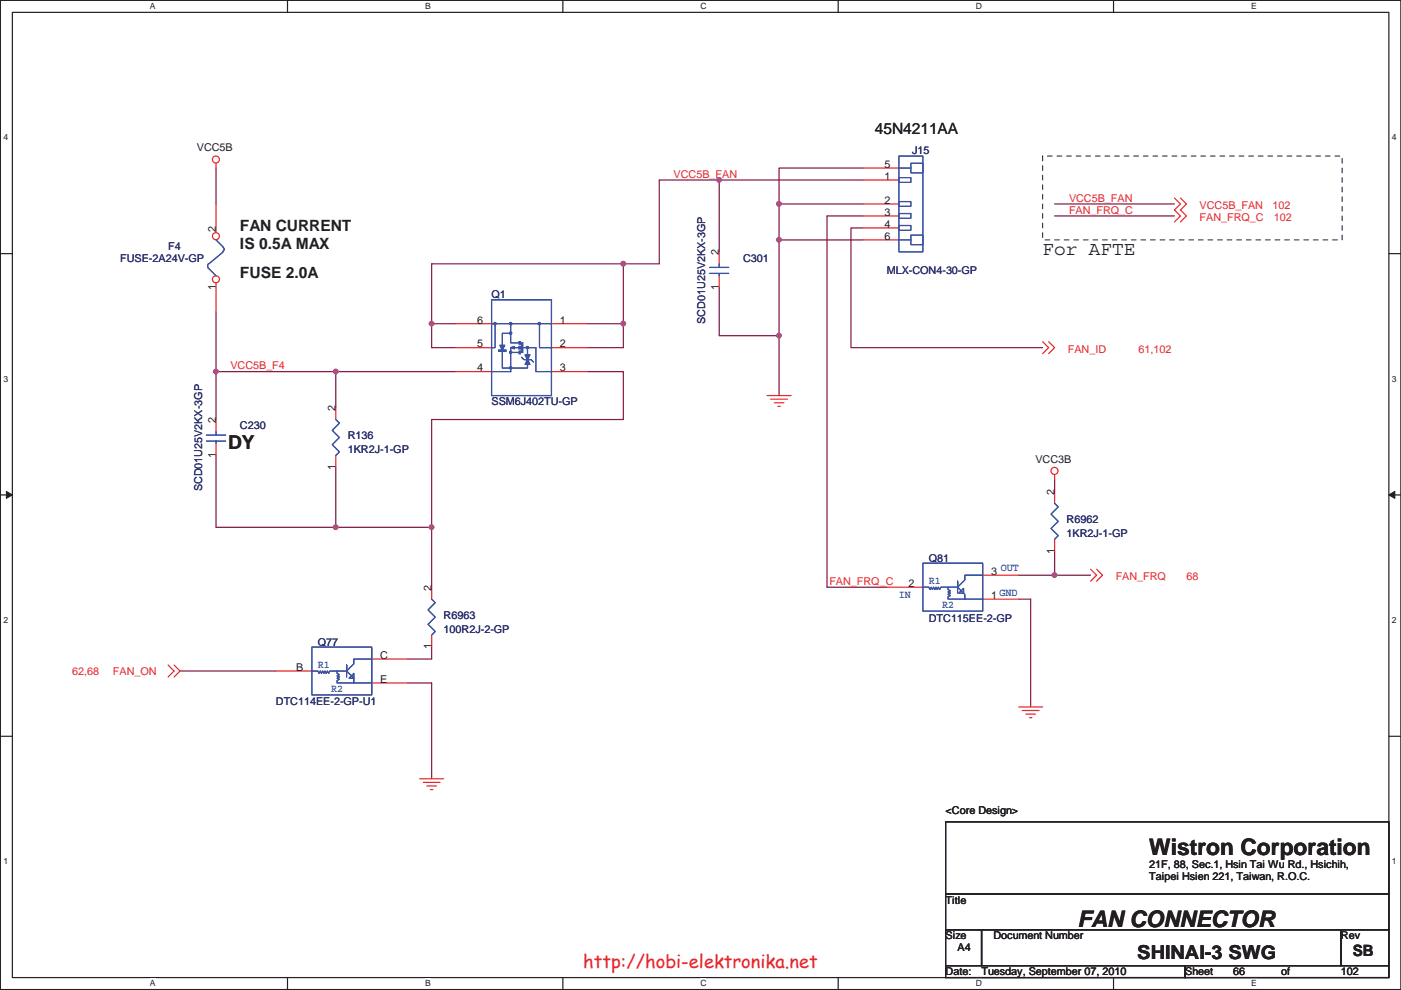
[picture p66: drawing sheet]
<svg xmlns="http://www.w3.org/2000/svg" width="297mm" height="210mm" viewBox="0 0 297 210" stroke-linecap="round" stroke-linejoin="round" font-family="sans-serif">
<defs><g id="words">
<g font-size="4.8" fill="#231f20">
<text x="243.7" y="181.4">Wistron Corporation</text>
<text x="228.4" y="196.6">FAN CONNECTOR</text>
</g>
<g font-size="4.1" fill="#231f20">
<text x="221.1" y="54.1">For AFTE</text>
<text x="48.3" y="95.3">DY</text>
<text x="241.1" y="203.5">SHINAI-3 SWG</text>
</g>
<text font-size="3.9" fill="#ed2024" x="123.7" y="205.2">http://hobi-elektronika.net</text>
<g font-size="3.3" fill="#231f20">
<text x="185.5" y="28.4">45N4211AA</text>
<text x="50.9" y="48.9">FAN CURRENT</text>
<text x="50.9" y="52.9">IS 0.5A MAX</text>
<text x="50.9" y="59.1">FUSE 2.0A</text>
<text x="286.8" y="202.8">SB</text>
</g>
<g font-size="2.3" fill="#231f20">
<text x="41.7" y="32.1">VCC5B</text>
<text x="187.5" y="35.6">5</text>
<text x="187.5" y="38.1">1</text>
<text x="187.5" y="43.2">2</text>
<text x="187.5" y="45.8">3</text>
<text x="45.8" y="49.1" transform="rotate(-90 45.8 49.1)">2</text>
<text x="187.5" y="48.3">4</text>
<text x="187.5" y="50.8">6</text>
<text x="152.4" y="54.2" transform="rotate(-90 152.4 54.2)">2</text>
<text x="45.8" y="61.5" transform="rotate(-90 45.8 61.5)">1</text>
<text x="152.4" y="61.5" transform="rotate(-90 152.4 61.5)">1</text>
<text x="101.2" y="68.6">6</text>
<text x="118.7" y="68.6">1</text>
<text x="101.2" y="73.7">5</text>
<text x="118.7" y="73.7">2</text>
<text x="101.2" y="78.8">4</text>
<text x="118.7" y="78.8">3</text>
<text x="45.8" y="89.7" transform="rotate(-90 45.8 89.7)">2</text>
<text x="71.2" y="87.2" transform="rotate(-90 71.2 87.2)">2</text>
<text x="45.8" y="97.1" transform="rotate(-90 45.8 97.1)">1</text>
<text x="71.2" y="99.6" transform="rotate(-90 71.2 99.6)">1</text>
<text x="219.5" y="98.2">VCC3B</text>
<text x="223.6" y="105" transform="rotate(-90 223.6 105)">2</text>
<text x="223.6" y="117.4" transform="rotate(-90 223.6 117.4)">1</text>
<text x="91.5" y="125.3" transform="rotate(-90 91.5 125.3)">2</text>
<text x="192.6" y="124.5">2</text>
<text x="210.1" y="122">3</text>
<text x="210.1" y="127">1</text>
<text x="91.5" y="137.7" transform="rotate(-90 91.5 137.7)">1</text>
<text x="62.8" y="142.3">B</text>
<text x="80.6" y="139.7">C</text>
<text x="80.6" y="144.8">E</text>
<text x="200.5" y="172.6">&lt;Core Design&gt;</text>
<text x="243.7" y="184">21F, 88, Sec.1, Hsin Tai Wu Rd., Hsichih,</text>
<text x="200.5" y="191.6">Title</text>
<text x="243.7" y="186.7">Taipei Hsien 221, Taiwan, R.O.C.</text>
<text x="200.5" y="199.3">Size</text>
<text x="203" y="201.8">A4</text>
<text x="210.6" y="199.3">Document Number</text>
<text x="284.3" y="199.3">Rev</text>
<text x="200.5" y="206.9">Date:</text>
<text x="208.1" y="206.9">Tuesday, September 07, 2010</text>
<text x="251.3" y="206.9">Sheet</text>
<text x="261.4" y="206.9">66</text>
<text x="271.6" y="206.9">of</text>
<text x="284.3" y="206.9">102</text>
</g>
<g font-size="2.3" fill="#2d2d72">
<text x="193.4" y="32.6">J15</text>
<text x="35.6" y="53">F4</text>
<text x="25.5" y="55.5">FUSE-2A24V-GP</text>
<text x="157.6" y="55.5">C301</text>
<text x="188" y="58">MLX-CON4-30-GP</text>
<text x="104.2" y="63.1">Q1</text>
<text x="149.5" y="68.7" transform="rotate(-90 149.5 68.7)">SCD01U25V2KX-3GP</text>
<text x="104.2" y="86">SSM6J402TU-GP</text>
<text x="50.9" y="91.1">C230</text>
<text x="73.7" y="93.1">R136</text>
<text x="73.7" y="96.1">1KR2J-1-GP</text>
<text x="42.8" y="104.2" transform="rotate(-90 42.8 104.2)">SCD01U25V2KX-3GP</text>
<text x="226.1" y="110.9">R6962</text>
<text x="226.1" y="113.9">1KR2J-1-GP</text>
<text x="196.9" y="119.2">Q81</text>
<text x="94.1" y="131.2">R6963</text>
<text x="196.9" y="132">DTC115EE-2-GP</text>
<text x="67.4" y="137">Q77</text>
<text x="94.1" y="134.2">100R2J-2-GP</text>
<text x="58.5" y="149.5">DTC114EE-2-GP-U1</text>
</g>
<g font-size="2.3" fill="#ec2426">
<text x="142.8" y="37.7">VCC5B_FAN</text>
<text x="226.6" y="45.3">FAN_FRQ_C</text>
<text x="226.6" y="42.8">VCC5B_FAN</text>
<text x="254.3" y="44.3">VCC5B_FAN</text>
<text x="254.3" y="46.9">FAN_FRQ_C</text>
<text x="269.8" y="44.3">102</text>
<text x="270.1" y="46.9">102</text>
<text x="226.4" y="74.8">FAN_ID</text>
<text x="241.4" y="74.8">61,102</text>
<text x="48.8" y="78.3">VCC5B_F4</text>
<text x="175.8" y="124">FAN_FRQ_C</text>
<text x="236.6" y="123.1">FAN_FRQ</text>
<text x="251.5" y="123.1">68</text>
<text x="15.3" y="143.1">62,68</text>
<text x="24" y="143.1">FAN_ON</text>
</g>
<g font-size="2.3" fill="#3a53a4">
<text x="196.9" y="123.9">R1</text>
<text x="212.2" y="121.1">OUT</text>
<text x="190.6" y="126.9">IN</text>
<text x="199.7" y="128.9">R2</text>
<text x="211.9" y="126.4">GND</text>
<text x="67.4" y="141.6">R1</text>
<text x="70.2" y="146.7">R2</text>
</g>
<g font-size="1.8" fill="#231f20">
<text x="31.8" y="1.9">A</text>
<text x="90.1" y="1.9">B</text>
<text x="148.5" y="1.9">C</text>
<text x="206.9" y="1.9">D</text>
<text x="265.3" y="1.9">E</text>
<text x=".7" y="29.8">4</text>
<text x="295.1" y="29.8">4</text>
<text x=".7" y="81">3</text>
<text x="295.1" y="81">3</text>
<text x=".7" y="132.2">2</text>
<text x="295.1" y="132.2">2</text>
<text x=".7" y="183.3">1</text>
<text x="295.1" y="183.3">1</text>
<text x="31.8" y="209.2">A</text>
<text x="90.1" y="209.2">B</text>
<text x="148.5" y="209.2">C</text>
<text x="206.9" y="209.2">D</text>
<text x="265.3" y="209.2">E</text>
</g>
</g></defs>
<path d="M.1 .1h296.9v209.8h-296.9zM2.6 2.6h291.9v204.7h-291.9z" fill="none" stroke="#231f20" stroke-width=".25"/>
<g fill="#fff">
<path d="M31.8 .3h1.2v2h-1.2z"/>
<path d="M31.8 207.6h1.2v2h-1.2z"/>
</g>
<path d="M61 .1v2.5M61 207.3v2.6" fill="none" stroke="#231f20" stroke-width=".25"/>
<g fill="#fff">
<path d="M90.1 .3h1.2v2h-1.2z"/>
<path d="M90.1 207.6h1.2v2h-1.2z"/>
</g>
<path d="M119.3 .1v2.5M119.3 207.3v2.6" fill="none" stroke="#231f20" stroke-width=".25"/>
<g fill="#fff">
<path d="M148.5 .3h1.3v2h-1.3z"/>
<path d="M148.5 207.6h1.3v2h-1.3z"/>
</g>
<path d="M177.7 .1v2.5M177.7 207.3v2.6" fill="none" stroke="#231f20" stroke-width=".25"/>
<g fill="#fff">
<path d="M206.9 .3h1.2v2h-1.2z"/>
<path d="M206.9 207.6h1.2v2h-1.2z"/>
</g>
<path d="M236.1 .1v2.5M236.1 207.3v2.6" fill="none" stroke="#231f20" stroke-width=".25"/>
<g fill="#fff">
<path d="M265.3 .3h1.1v2h-1.1z"/>
<path d="M265.3 207.6h1.1v2h-1.1z"/>
<path d="M.7 28.2h1v2h-1z"/>
<path d="M295.1 28.2h1v2h-1z"/>
<path d="M.7 79.4h1v2h-1z"/>
<path d="M295.1 79.4h1v2h-1z"/>
</g>
<path d="M.1 53.8h2.5M294.5 53.8h2.5" fill="none" stroke="#231f20" stroke-width=".25"/>
<g fill="#fff">
<path d="M.7 130.6h1v1.9h-1z"/>
<path d="M295.1 130.6h1v1.9h-1z"/>
</g>
<path d="M.1 105h2.5M294.5 105h2.5" fill="none" stroke="#231f20" stroke-width=".25"/>
<path d="M1.4 104.2l1.2 .8-1.2 .7z" fill="#231f20"/>
<path d="M1.4 104.2l1.2 .8-1.2 .7z" fill="none" stroke="#231f20" stroke-width=".21"/>
<path d="M294.5 105l1.2-.8v1.5z" fill="#231f20"/>
<path d="M294.5 105l1.2-.8v1.5z" fill="none" stroke="#231f20" stroke-width=".21"/>
<g fill="#fff">
<path d="M.7 181.7h1v2h-1z"/>
<path d="M295.1 181.7h1v2h-1z"/>
</g>
<path d="M.1 156.2h2.5M294.5 156.2h2.5" fill="none" stroke="#231f20" stroke-width=".25"/>
<path d="M45.8 66.1v12.7M91.5 111.8v12.7M223.6 116.9v5.1h7.6M91.5 137.2v2.6h-5.1M38.2 142.3h20.3M86.4 144.9h5.1v20.3" fill="none" stroke="#7f1542" stroke-width=".25"/>
<circle cx="223.6" cy="122" r=".49" fill="#b8529f"/>
<circle cx="223.6" cy="122" r=".49" fill="none" stroke="#b8529f" stroke-width=".25"/>
<path d="M45.8 78.8h25.4v7.6M223.6 101.7v2.5M216 127.1h2.5v22.8" fill="none" stroke="#7f1542" stroke-width=".25"/>
<circle cx="45.8" cy="78.8" r=".49" fill="#b8529f"/>
<circle cx="45.8" cy="78.8" r=".49" fill="none" stroke="#b8529f" stroke-width=".25"/>
<path d="M45.8 78.8v10.2M71.2 99.1v12.7h20.3" fill="none" stroke="#7f1542" stroke-width=".25"/>
<circle cx="91.5" cy="111.8" r=".49" fill="#b8529f"/>
<circle cx="91.5" cy="111.8" r=".49" fill="none" stroke="#b8529f" stroke-width=".25"/>
<circle cx="71.2" cy="111.8" r=".49" fill="#b8529f"/>
<circle cx="71.2" cy="111.8" r=".49" fill="none" stroke="#b8529f" stroke-width=".25"/>
<path d="M152.5 38.2h30.5M45.8 96.6v15.2h25.4M216 122h7.6" fill="none" stroke="#7f1542" stroke-width=".25"/>
<circle cx="152.5" cy="38.2" r=".49" fill="#b8529f"/>
<circle cx="152.5" cy="38.2" r=".49" fill="none" stroke="#b8529f" stroke-width=".25"/>
<path d="M45.8 35.6v7.7M165.2 43.3h17.8M175.3 45.8h7.7M91.5 68.7v5M91.5 89v22.8M175.3 124.5h12.7" fill="none" stroke="#7f1542" stroke-width=".25"/>
<circle cx="91.5" cy="68.6" r=".49" fill="#b8529f"/>
<circle cx="91.5" cy="68.6" r=".49" fill="none" stroke="#b8529f" stroke-width=".25"/>
<path d="M139.8 38.2v17.8h-48.3M132.2 68.7v5" fill="none" stroke="#7f1542" stroke-width=".25"/>
<circle cx="132.1" cy="68.6" r=".49" fill="#b8529f"/>
<circle cx="132.1" cy="68.6" r=".49" fill="none" stroke="#b8529f" stroke-width=".25"/>
<path d="M165.2 71.2v12.7" fill="none" stroke="#7f1542" stroke-width=".25"/>
<circle cx="165.2" cy="71.2" r=".49" fill="#b8529f"/>
<circle cx="165.2" cy="71.2" r=".49" fill="none" stroke="#b8529f" stroke-width=".25"/>
<path d="M139.8 38.2h12.7v15.2M175.3 45.8v78.7M183 48.3h-2.6v25.4h40.7M71.2 78.8h25.4M152.5 61v10.2h12.7M91.5 89h40.7" fill="none" stroke="#7f1542" stroke-width=".25"/>
<circle cx="71.2" cy="78.8" r=".49" fill="#b8529f"/>
<circle cx="71.2" cy="78.8" r=".49" fill="none" stroke="#b8529f" stroke-width=".25"/>
<path d="M132.2 56v12.7h-7.7M124.5 73.7h7.7" fill="none" stroke="#7f1542" stroke-width=".25"/>
<circle cx="132.1" cy="55.9" r=".49" fill="#b8529f"/>
<circle cx="132.1" cy="55.9" r=".49" fill="none" stroke="#b8529f" stroke-width=".25"/>
<path d="M91.5 56v12.7h5.1M165.2 50.9v20.3M91.5 73.7h5.1M124.5 78.8h7.7v10.2" fill="none" stroke="#7f1542" stroke-width=".25"/>
<circle cx="165.2" cy="50.9" r=".49" fill="#b8529f"/>
<circle cx="165.2" cy="50.9" r=".49" fill="none" stroke="#b8529f" stroke-width=".25"/>
<path d="M183 35.6h-17.8v15.3h17.8" fill="none" stroke="#7f1542" stroke-width=".25"/>
<circle cx="165.2" cy="43.2" r=".49" fill="#b8529f"/>
<circle cx="165.2" cy="43.2" r=".49" fill="none" stroke="#b8529f" stroke-width=".25"/>
<path d="M223.6 45.8h25.4M223.6 43.3h25.4" fill="none" stroke="#7f1542" stroke-width=".25"/>
<g fill="none" stroke="#ec2426" stroke-width=".25">
<path d="M45.8 34.6v1M249 42l1.3 1.3-1.3 1.2 1.3 1.3-1.3 1.3M250.3 42l1.2 1.3-1.2 1.2 1.2 1.3-1.2 1.3M221.1 72.5l1.2 1.2-1.2 1.3M222.3 72.5l1.3 1.2-1.3 1.3M162.6 83.9h5.1M163.4 84.7h3.6M164.2 85.4h2M164.9 86.2h.5M223.6 100.7v1M231.2 120.7l1.3 1.3-1.3 1.3M232.5 120.7l1.3 1.3-1.3 1.3"/>
<path d="M35.6 141.1l1.3 1.2-1.3 1.3M36.9 141.1l1.3 1.2-1.3 1.3M216 149.9h5.1M216.7 150.7h3.6M217.5 151.5h2M218.3 152.2h.5M89 165.2h5.1M89.7 165.9h3.6M90.5 166.7h2M91.3 167.5h.5"/>
<circle cx="45.8" cy="33.8" r=".75"/>
<circle cx="223.6" cy="99.9" r=".75"/>
</g>
<path d="M200.5 174.3h94v15.3h-94zM200.5 189.6h94v7.6h-94zM200.5 197.2h7.6v7.6h-7.6zM208.1 197.2h76.2v7.6h-76.2zM284.3 197.2h10.2v7.6h-10.2zM200.5 204.8h50.8v2.5h-50.8zM251.3 204.8h43.2v2.5h-43.2z" fill="none" stroke="#231f20" stroke-width=".25"/>
<path d="M221.1 33.1h63.5v17.8h-63.5z" fill="none" stroke="#231f20" stroke-width=".21" stroke-dasharray="1 1 1 1 1 1 1 1"/>
<circle cx="45.8" cy="59.2" r=".75" fill="#fff"/>
<g fill="none" stroke="#ec2426" stroke-width=".25">
<path d="M45.8 60v6.1"/>
<circle cx="45.8" cy="59.2" r=".75"/>
</g>
<circle cx="45.8" cy="50.1" r=".75" fill="#fff"/>
<g fill="none" stroke="#ec2426" stroke-width=".25">
<path d="M45.8 43.3v6.1M96.6 68.7h7.6M96.6 73.7h7.6M96.6 78.8h7.6M116.9 68.7h7.6M116.9 73.7h7.6M116.9 78.8h7.6M45.8 89v2.5M45.8 94.1v2.5M71.2 86.4v2.6M71.2 96.6v2.5M223.6 104.2v2.6"/>
<path d="M223.6 114.4v2.5M91.5 124.5v2.6M91.5 134.7v2.5"/>
<circle cx="45.8" cy="50.1" r=".75"/>
</g>
<path d="M44.2 55.9a.77 .77 0 0 0 0 1.1l1.6 1.5M45.8 50.9l1.5 1.5M47.3 52.4l.2 .5-.3 .4M47.3 53.4l-3 2.6M43.8 92.3h4M43.8 93.6h4M45.8 91.5v.8M45.8 93.6v.5M71.2 89l.8 .7-1.6 1.6 1.6 1.5-1.6 1.5 1.6 1.5-.8 .8M223.6 106.8l.8 .7-1.6 1.5 1.6 1.6-1.6 1.5 1.6 1.5-.8 .8M91.5 127.1l.8 .7-1.5 1.6 1.5 1.5-1.5 1.5 1.5 1.5-.8 .8" fill="none" stroke="#3a53a4" stroke-width=".25"/>
<path d="M111.3 75.3h1l-.5 1v-.3v.3z" fill-rule="evenodd" fill="#3a53a4"/>
<path d="M111.3 75.3h1l-.5 1v-.3v.3z" fill="none" stroke="#3a53a4" stroke-width=".25"/>
<path d="M111.8 76.3v.2v-.2l.5 1h-1z" fill-rule="evenodd" fill="#3a53a4"/>
<path d="M110.6 75.8l.5 .5h1.5l.5 .5M111.8 76.3v.2v-.2l.5 1h-1z" fill="none" stroke="#3a53a4" stroke-width=".25"/>
<path d="M105.7 74.2h1.6v.3h-1.6z" fill="#3a53a4"/>
<path d="M105.7 74.2h1.6v.3h-1.6z" fill="none" stroke="#3a53a4" stroke-width=".25"/>
<path d="M106 73.2h1l-.5 1v-.2v.2z" fill-rule="evenodd" fill="#3a53a4"/>
<path d="M106 73.2h1l-.5 1v-.2v.2zM110.6 72.7h.2v2.1h-.2zM110.7 72.7v2.1" fill="none" stroke="#3a53a4" stroke-width=".25"/>
<path d="M110.1 72.5h.2v.5h-.2z" fill="#3a53a4"/>
<path d="M110.1 72.5h.2v.5h-.2z" fill="none" stroke="#3a53a4" stroke-width=".25"/>
<path d="M110.1 73.5h.2v.5h-.2z" fill="#3a53a4"/>
<path d="M110.1 73.5h.2v.5h-.2z" fill="none" stroke="#3a53a4" stroke-width=".25"/>
<path d="M110.1 74.5h.2v.5h-.2z" fill="#3a53a4"/>
<path d="M106.5 74.5v3.6h5.3v-.8M108.3 73.7v5.1M108.3 68.7v4h1.8M108.3 74.8h1.8M108.3 70.7h-1.8v2.5M109 73.7h1.1M110.1 74.5h.2v.5h-.2zM110.8 73.7h2.8M111.8 73.7v1.6" fill="none" stroke="#3a53a4" stroke-width=".25"/>
<path d="M108.1 74.6h.3v.3h-.3z" fill-rule="evenodd" fill="#3a53a4"/>
<path d="M108.1 74.6h.3v.3h-.3z" fill="none" stroke="#3a53a4" stroke-width=".25"/>
<path d="M111.6 73.5h.4v.4h-.4z" fill-rule="evenodd" fill="#3a53a4"/>
<path d="M104.2 78.8h4.1M104.2 68.7h12.7M105 68.7v5h-.8M111.6 73.5h.4v.4h-.4zM113.6 73.7v5.1h3.3M114.4 68.7v5h2.5" fill="none" stroke="#3a53a4" stroke-width=".25"/>
<path d="M108.1 77.9h.3v.3h-.3z" fill-rule="evenodd" fill="#3a53a4"/>
<path d="M108.1 77.9h.3v.3h-.3z" fill="none" stroke="#3a53a4" stroke-width=".25"/>
<path d="M108.1 68.5h.3v.3h-.3z" fill-rule="evenodd" fill="#3a53a4"/>
<path d="M108.1 68.5h.3v.3h-.3z" fill="none" stroke="#3a53a4" stroke-width=".25"/>
<path d="M114.2 68.5h.3v.3h-.3z" fill-rule="evenodd" fill="#3a53a4"/>
<path d="M114.2 68.5h.3v.3h-.3z" fill="none" stroke="#3a53a4" stroke-width=".25"/>
<path d="M104.8 68.5h.3v.3h-.3z" fill-rule="evenodd" fill="#3a53a4"/>
<path d="M104.8 68.5h.3v.3h-.3z" fill="none" stroke="#3a53a4" stroke-width=".25"/>
<path d="M108.1 70.5h.3v.3h-.3z" fill-rule="evenodd" fill="#3a53a4"/>
<path d="M108.1 70.5h.3v.3h-.3z" fill="none" stroke="#3a53a4" stroke-width=".25"/>
<path d="M108.3 73.7l.7-.2v.5z" fill="#3a53a4"/>
<path d="M104.2 63.6h12.7v20.3h-12.7zM108.3 73.7l.7-.2v.5z" fill="none" stroke="#3a53a4" stroke-width=".25"/>
<path d="M111.3 75.3h1l-.5 1v-.3v.3z" fill-rule="evenodd" fill="#3a53a4"/>
<path d="M111.3 75.3h1l-.5 1v-.3v.3z" fill="none" stroke="#3a53a4" stroke-width=".25"/>
<path d="M111.8 76.3v.2v-.2l.5 1h-1z" fill-rule="evenodd" fill="#3a53a4"/>
<path d="M110.6 75.8l.5 .5h1.5l.5 .5M111.8 76.3v.2v-.2l.5 1h-1z" fill="none" stroke="#3a53a4" stroke-width=".25"/>
<path d="M105.7 74.2h1.6v.3h-1.6z" fill="#3a53a4"/>
<path d="M105.7 74.2h1.6v.3h-1.6z" fill="none" stroke="#3a53a4" stroke-width=".25"/>
<path d="M106 73.2h1l-.5 1v-.2v.2z" fill-rule="evenodd" fill="#3a53a4"/>
<path d="M106 73.2h1l-.5 1v-.2v.2zM110.6 72.7h.2v2.1h-.2zM110.7 72.7v2.1" fill="none" stroke="#3a53a4" stroke-width=".25"/>
<path d="M110.1 72.5h.2v.5h-.2z" fill="#3a53a4"/>
<path d="M110.1 72.5h.2v.5h-.2z" fill="none" stroke="#3a53a4" stroke-width=".25"/>
<path d="M110.1 73.5h.2v.5h-.2z" fill="#3a53a4"/>
<path d="M110.1 73.5h.2v.5h-.2z" fill="none" stroke="#3a53a4" stroke-width=".25"/>
<path d="M110.1 74.5h.2v.5h-.2z" fill="#3a53a4"/>
<path d="M106.5 74.5v3.6h5.3v-.8M108.3 73.7v5.1M108.3 68.7v4h1.8M108.3 74.8h1.8M108.3 70.7h-1.8v2.5M109 73.7h1.1M110.1 74.5h.2v.5h-.2zM110.8 73.7h2.8M111.8 73.7v1.6" fill="none" stroke="#3a53a4" stroke-width=".25"/>
<path d="M108.1 74.6h.3v.3h-.3z" fill-rule="evenodd" fill="#3a53a4"/>
<path d="M108.1 74.6h.3v.3h-.3z" fill="none" stroke="#3a53a4" stroke-width=".25"/>
<path d="M111.6 73.5h.4v.4h-.4z" fill-rule="evenodd" fill="#3a53a4"/>
<path d="M104.2 78.8h4.1M104.2 68.7h12.7M105 68.7v5h-.8M111.6 73.5h.4v.4h-.4zM113.6 73.7v5.1h3.3M114.4 68.7v5h2.5" fill="none" stroke="#3a53a4" stroke-width=".25"/>
<path d="M108.1 77.9h.3v.3h-.3z" fill-rule="evenodd" fill="#3a53a4"/>
<path d="M108.1 77.9h.3v.3h-.3z" fill="none" stroke="#3a53a4" stroke-width=".25"/>
<path d="M108.1 68.5h.3v.3h-.3z" fill-rule="evenodd" fill="#3a53a4"/>
<path d="M108.1 68.5h.3v.3h-.3z" fill="none" stroke="#3a53a4" stroke-width=".25"/>
<path d="M114.2 68.5h.3v.3h-.3z" fill-rule="evenodd" fill="#3a53a4"/>
<path d="M114.2 68.5h.3v.3h-.3z" fill="none" stroke="#3a53a4" stroke-width=".25"/>
<path d="M104.8 68.5h.3v.3h-.3z" fill-rule="evenodd" fill="#3a53a4"/>
<path d="M104.8 68.5h.3v.3h-.3z" fill="none" stroke="#3a53a4" stroke-width=".25"/>
<path d="M108.1 70.5h.3v.3h-.3z" fill-rule="evenodd" fill="#3a53a4"/>
<path d="M108.1 70.5h.3v.3h-.3z" fill="none" stroke="#3a53a4" stroke-width=".25"/>
<path d="M108.3 73.7l.7-.2v.5z" fill="#3a53a4"/>
<g fill="none" stroke="#3a53a4" stroke-width=".25">
<path d="M190.6 37.7h2.5v1h-2.5zM190.6 35.6h2.5M190.6 33.1h5.1v20.3h-5.1zM193.1 34.6h2.6v2.1h-2.6zM150.4 56.7h4.1M150.4 58h4.1M152.5 56v.7M152.5 58v.5M190.6 42.8h2.5v1h-2.5zM190.6 45.3h2.5v1h-2.5zM190.6 47.8h2.5v1h-2.5zM190.6 50.9h2.5"/>
<path d="M193.1 49.9h2.6v2h-2.6zM104.2 63.6h12.7v20.3h-12.7zM108.3 73.7l.7-.2v.5zM195.7 119.5h12.7v10.1h-12.7zM66.1 137.2h12.7v10.2h-12.7zM78.8 139.8h-3.8v1l-1.5 1.5 1.5 1.5v1.1h3.8M195.7 124.5h1.2l.3 .5 .2-.5 .3 .5 .2-.5 .3 .5 .3-.5 .2 .5 .3-.5 .2 .5 .3-.5h3.5v-1.2v2.5M201 124.5v.5l.5 .3-.5 .3 .5 .2-.5 .3 .5 .2-.5 .3v.5h3.6M204.3 124.8v1h-1zM208.4 122h-3.8v1l-1.6 1.5 1.6 1.6v1h3.8M66.1 142.3h1.3l.2 .5 .3-.5 .3 .5 .2-.5 .3 .5 .2-.5 .3 .5 .2-.5 .3 .5 .2-.5h3.6v-1.2v2.5M71.5 142.3v.5l.5 .3-.5 .2 .5 .3-.5 .2 .5 .3-.5 .3v.5h3.5"/>
<path d="M74 143.8l1-1v1z"/>
</g>
<g fill="none" stroke="#ec2426" stroke-width=".25">
<path d="M183 38.2h7.6M183 35.6h7.6M152.5 53.4v2.6M152.5 58.5v2.5M183 43.3h7.6M183 45.8h7.6M183 48.3h7.6M183 50.9h7.6M78.8 139.8h7.6M188 124.5h7.7M208.4 127.1h7.6M208.4 122h7.6"/>
<path d="M58.5 142.3h7.6M78.8 144.9h7.6"/>
</g>
<circle cx="223.6" cy="122" r=".49" fill="#b8529f"/>
<circle cx="223.6" cy="122" r=".49" fill="none" stroke="#b8529f" stroke-width=".25"/>
<circle cx="45.8" cy="78.8" r=".49" fill="#b8529f"/>
<circle cx="45.8" cy="78.8" r=".49" fill="none" stroke="#b8529f" stroke-width=".25"/>
<circle cx="91.5" cy="111.8" r=".49" fill="#b8529f"/>
<circle cx="91.5" cy="111.8" r=".49" fill="none" stroke="#b8529f" stroke-width=".25"/>
<circle cx="71.2" cy="111.8" r=".49" fill="#b8529f"/>
<circle cx="71.2" cy="111.8" r=".49" fill="none" stroke="#b8529f" stroke-width=".25"/>
<circle cx="152.5" cy="38.2" r=".49" fill="#b8529f"/>
<circle cx="152.5" cy="38.2" r=".49" fill="none" stroke="#b8529f" stroke-width=".25"/>
<circle cx="91.5" cy="68.6" r=".49" fill="#b8529f"/>
<circle cx="91.5" cy="68.6" r=".49" fill="none" stroke="#b8529f" stroke-width=".25"/>
<circle cx="132.1" cy="68.6" r=".49" fill="#b8529f"/>
<circle cx="132.1" cy="68.6" r=".49" fill="none" stroke="#b8529f" stroke-width=".25"/>
<circle cx="165.2" cy="71.2" r=".49" fill="#b8529f"/>
<circle cx="165.2" cy="71.2" r=".49" fill="none" stroke="#b8529f" stroke-width=".25"/>
<circle cx="71.2" cy="78.8" r=".49" fill="#b8529f"/>
<circle cx="71.2" cy="78.8" r=".49" fill="none" stroke="#b8529f" stroke-width=".25"/>
<circle cx="132.1" cy="55.9" r=".49" fill="#b8529f"/>
<circle cx="132.1" cy="55.9" r=".49" fill="none" stroke="#b8529f" stroke-width=".25"/>
<circle cx="165.2" cy="50.9" r=".49" fill="#b8529f"/>
<circle cx="165.2" cy="50.9" r=".49" fill="none" stroke="#b8529f" stroke-width=".25"/>
<circle cx="165.2" cy="43.2" r=".49" fill="#b8529f"/>
<circle cx="165.2" cy="43.2" r=".49" fill="none" stroke="#b8529f" stroke-width=".25"/>
<use href="#words"/>
</svg>
